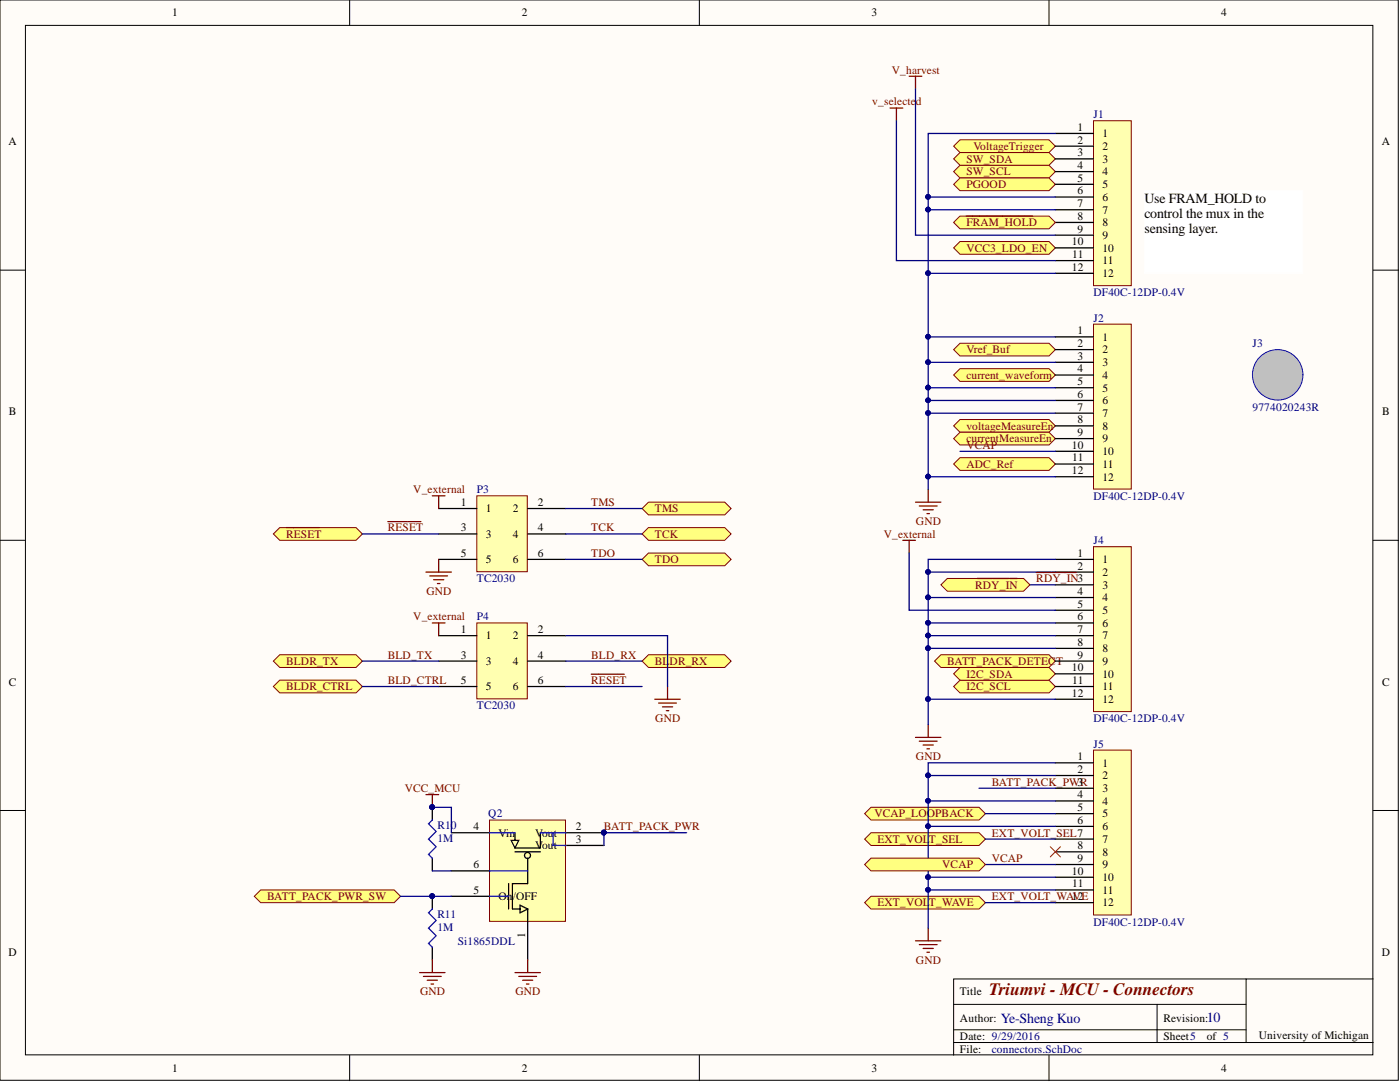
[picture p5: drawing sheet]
<svg xmlns="http://www.w3.org/2000/svg" width="279mm" height="216mm" viewBox="0 0 279 216" stroke-linecap="round" stroke-linejoin="round" font-family="sans-serif">
<defs><g id="words">
<text font-size="3.5" fill="#800000" x="197.4" y="198.6">Triumvi - MCU - Connectors</text>
<g font-size="2.8">
<text x="228.4" y="40.5">Use FRAM_HOLD to</text>
<text x="228.4" y="43.5">control the mux in the</text>
<text x="228.4" y="46.6">sensing layer.</text>
</g>
<g font-size="2.8" fill="#000080">
<text x="240.8" y="203.9">10</text>
<text x="199.7" y="204.1">Ye-Sheng Kuo</text>
</g>
<g font-size="2.3">
<text x="34.3" y="3.3">1</text>
<text x="104.1" y="3.3">2</text>
<text x="173.9" y="3.3">3</text>
<text x="243.7" y="3.3">4</text>
<text x="1.7" y="29">A</text>
<text x="215" y="26.1">1</text>
<text x="215" y="28.7">2</text>
<text x="220" y="27.4">1</text>
<text x="220" y="29.9">2</text>
<text x="275.8" y="29">A</text>
<text x="215" y="31.2">3</text>
<text x="215" y="33.7">4</text>
<text x="220" y="32.5">3</text>
<text x="220" y="35">4</text>
<text x="215" y="36.3">5</text>
<text x="215" y="38.8">6</text>
<text x="215" y="41.3">7</text>
<text x="220" y="37.5">5</text>
<text x="220" y="40.1">6</text>
<text x="215" y="43.9">8</text>
<text x="215" y="46.4">9</text>
<text x="220" y="42.6">7</text>
<text x="220" y="45.2">8</text>
<text x="220" y="47.7">9</text>
<text x="213.9" y="49">10</text>
<text x="214" y="51.5">11</text>
<text x="220" y="50.2">10</text>
<text x="220" y="52.8">11</text>
<text x="213.9" y="54">12</text>
<text x="220" y="55.3">12</text>
<text x="215" y="66.7">1</text>
<text x="215" y="69.3">2</text>
<text x="215" y="71.8">3</text>
<text x="220" y="68">1</text>
<text x="220" y="70.5">2</text>
<text x="215" y="74.3">4</text>
<text x="215" y="76.9">5</text>
<text x="220" y="73.1">3</text>
<text x="220" y="75.6">4</text>
<text x="1.8" y="82.9">B</text>
<text x="215" y="79.4">6</text>
<text x="215" y="81.9">7</text>
<text x="220" y="78.1">5</text>
<text x="220" y="80.7">6</text>
<text x="220" y="83.2">7</text>
<text x="275.8" y="82.9">B</text>
<text x="213.9" y="89.5">10</text>
<text x="215" y="84.5">8</text>
<text x="215" y="87">9</text>
<text x="220" y="85.7">8</text>
<text x="220" y="88.3">9</text>
<text x="213.9" y="94.6">12</text>
<text x="214" y="92.1">11</text>
<text x="220" y="90.8">10</text>
<text x="220" y="93.4">11</text>
<text x="220" y="95.9">12</text>
<text x="91.9" y="101">1</text>
<text x="107.3" y="101">2</text>
<text x="91.9" y="106">3</text>
<text x="96.9" y="102.2">1</text>
<text x="96.9" y="107.3">3</text>
<text x="102.3" y="102.2">2</text>
<text x="102.3" y="107.3">4</text>
<text x="107.3" y="106">4</text>
<text x="91.9" y="111.1">5</text>
<text x="96.9" y="112.4">5</text>
<text x="102.3" y="112.4">6</text>
<text x="107.3" y="111.1">6</text>
<text x="215" y="111.1">1</text>
<text x="215" y="113.6">2</text>
<text x="220" y="112.4">1</text>
<text x="215" y="118.7">4</text>
<text x="220" y="114.9">2</text>
<text x="220" y="117.5">3</text>
<text x="220" y="120">4</text>
<text x="215" y="121.3">5</text>
<text x="215" y="123.8">6</text>
<text x="220" y="122.5">5</text>
<text x="220" y="125.1">6</text>
<text x="91.9" y="126.3">1</text>
<text x="91.9" y="131.4">3</text>
<text x="96.9" y="127.6">1</text>
<text x="102.3" y="127.6">2</text>
<text x="107.3" y="126.3">2</text>
<text x="107.3" y="131.4">4</text>
<text x="215" y="126.3">7</text>
<text x="215" y="128.9">8</text>
<text x="215" y="131.4">9</text>
<text x="220" y="127.6">7</text>
<text x="220" y="130.1">8</text>
<text x="1.8" y="136.8">C</text>
<text x="91.9" y="136.5">5</text>
<text x="96.9" y="132.7">3</text>
<text x="96.9" y="137.7">5</text>
<text x="102.3" y="132.7">4</text>
<text x="102.3" y="137.7">6</text>
<text x="107.3" y="136.5">6</text>
<text x="213.9" y="133.9">10</text>
<text x="214" y="136.5">11</text>
<text x="220" y="132.7">9</text>
<text x="220" y="135.2">10</text>
<text x="220" y="137.7">11</text>
<text x="275.8" y="136.8">C</text>
<text x="213.9" y="139">12</text>
<text x="220" y="140.3">12</text>
<text x="215" y="151.7">1</text>
<text x="215" y="154.2">2</text>
<text x="220" y="153">1</text>
<text x="220" y="155.5">2</text>
<text x="215" y="159.3">4</text>
<text x="215" y="161.9">5</text>
<text x="220" y="158">3</text>
<text x="220" y="160.6">4</text>
<text x="94.5" y="165.7">4</text>
<text x="99.5" y="166.9">Vin</text>
<text x="106.8" y="166.9">V</text>
<text x="108.2" y="166.9">ou</text>
<text x="110.5" y="166.9">t</text>
<text x="115" y="165.7">2</text>
<text x="215" y="164.4">6</text>
<text x="220" y="163.1">5</text>
<text x="220" y="165.7">6</text>
<text x="94.5" y="173.3">6</text>
<text x="106.8" y="169.5">Vout</text>
<text x="115" y="168.2">3</text>
<text x="215" y="169.5">8</text>
<text x="215" y="172">9</text>
<text x="220" y="168.2">7</text>
<text x="220" y="170.7">8</text>
<text x="220" y="173.3">9</text>
<text x="94.5" y="178.3">5</text>
<text x="99.5" y="179.6">On</text>
<text x="102.3" y="179.6">/OFF</text>
<text x="213.9" y="174.5">10</text>
<text x="214" y="177.1">11</text>
<text x="220" y="175.8">10</text>
<text x="220" y="178.3">11</text>
<text x="220" y="180.9">12</text>
<text x="1.7" y="190.7">D</text>
<text x="104.8" y="187.1" transform="rotate(-90 104.8 187.1)">1</text>
<text x="275.8" y="190.7">D</text>
<text x="191.6" y="198.6">Title</text>
<text x="191.6" y="204">Author:</text>
<text x="232.2" y="204">Revision:</text>
<text x="191.6" y="207.5">Date: 9/29/2016</text>
<text x="232.2" y="207.5">Sheet5</text>
<text x="240.8" y="207.5">of 5</text>
<text x="251.2" y="207.3">University of Michigan</text>
<text x="34.3" y="213.9">1</text>
<text x="104.1" y="213.9">2</text>
<text x="173.9" y="213.9">3</text>
<text x="191.6" y="210.1">File:</text>
<text x="243.7" y="213.9">4</text>
</g>
<g font-size="2.3" fill="#800000">
<text x="178" y="14.7">V_harvest</text>
<text x="174.1" y="21">v_selected</text>
<text x="194.3" y="29.9">VoltageTrigger</text>
<text x="192.9" y="35">SW_SCL</text>
<text x="192.9" y="32.5">SW_SDA</text>
<text x="192.9" y="37.5">PGOOD</text>
<text x="192.9" y="45.2">FRAM_HOLD</text>
<text x="192.9" y="50.2">VCC3_LDO_EN</text>
<text x="192.9" y="70.5">Vref_Buf</text>
<text x="192.9" y="75.6">current_waveform</text>
<text x="192.9" y="85.7">voltageMeasureEn</text>
<text x="192.9" y="88.3">currentMeasureEn</text>
<text x="192.9" y="89.5">VCAP</text>
<text x="192.9" y="93.4">ADC_Ref</text>
<text x="82.5" y="98.4">V_external</text>
<text x="118" y="101">TMS</text>
<text x="57.1" y="107.3">RESET</text>
<text x="77.4" y="106">RESET</text>
<text x="118" y="106">TCK</text>
<text x="130.7" y="102.2">TMS</text>
<text x="130.7" y="107.3">TCK</text>
<text x="176.4" y="107.3">V_external</text>
<text x="182.8" y="104.8">GND</text>
<text x="118" y="111.1">TDO</text>
<text x="130.7" y="112.4">TDO</text>
<text x="85.1" y="118.7">GND</text>
<text x="194.6" y="117.5">RDY_IN</text>
<text x="206.8" y="116.2">RDY_IN3</text>
<text x="82.5" y="123.8">V_external</text>
<text x="77.4" y="131.4">BLD_TX</text>
<text x="118" y="131.4">BLD_RX</text>
<text x="57.1" y="137.7">BLDR_CTRL</text>
<text x="57.1" y="132.7">BLDR_TX</text>
<text x="77.4" y="136.5">BLD_CTRL</text>
<text x="118" y="136.5">RESET</text>
<text x="130.7" y="132.7">BL</text>
<text x="133.6" y="132.7">DR_RX</text>
<text x="189.1" y="132.7">BATT_PACK_DETECT</text>
<text x="192.9" y="137.7">I2C_SCL</text>
<text x="192.9" y="135.2">I2C_SDA</text>
<text x="130.8" y="144.1">GND</text>
<text x="182.8" y="151.7">GND</text>
<text x="80.8" y="158">VCC_MCU</text>
<text x="197.9" y="156.8">BATT_PACK_PW3R</text>
<text x="120.5" y="165.7">BATT_PACK_PWR</text>
<text x="174.5" y="163.1">VCAP_LOOPBACK</text>
<text x="197.9" y="166.9">EXT_VOLT_SEL7</text>
<text x="175.1" y="168.2">EXT_VOL</text>
<text x="185.4" y="168.2">T_SEL</text>
<text x="188" y="173.3">VCAP</text>
<text x="197.9" y="172">VCAP</text>
<text x="53.3" y="179.6">BATT_PACK_PWR_SW</text>
<text x="197.9" y="179.6">EXT_VOLT_WA1V2E</text>
<text x="175.1" y="180.9">EXT_VOL</text>
<text x="185.4" y="180.9">T_WAVE</text>
<text x="182.8" y="192.3">GND</text>
<text x="83.8" y="198.6">GND</text>
<text x="102.9" y="198.6">GND</text>
</g>
<g font-size="2.3" fill="#000080">
<text x="218.2" y="23.6">J1</text>
<text x="218.2" y="59.1">DF40C-12DP-0.4V</text>
<text x="218.2" y="64.2">J2</text>
<text x="250" y="69.3">J3</text>
<text x="250" y="81.9">9774020243R</text>
<text x="95.2" y="98.4">P3</text>
<text x="218.2" y="99.7">DF40C-12DP-0.4V</text>
<text x="218.2" y="108.6">J4</text>
<text x="95.2" y="116.2">TC2030</text>
<text x="95.2" y="123.8">P4</text>
<text x="95.2" y="141.6">TC2030</text>
<text x="218.2" y="149.2">J5</text>
<text x="218.2" y="144.1">DF40C-12DP-0.4V</text>
<text x="87.3" y="167.9">1M</text>
<text x="87.3" y="165.4">R10</text>
<text x="97.4" y="163.1">Q2</text>
<text x="87.3" y="185.7">1M</text>
<text x="87.3" y="183.2">R11</text>
<text x="218.2" y="184.7">DF40C-12DP-0.4V</text>
<text x="91.4" y="188.5">Si1865DDL</text>
<text x="197.9" y="210.1">connectors.SchDoc</text>
</g>
</g></defs>
<g fill="#fffcf8" stroke="#000" stroke-width=".2">
<path d="M0 0h279.1v215.6h-279.1z"/>
<path d="M5.1 5.1h268.9v205.4h-268.9z"/>
</g>
<g fill="none" stroke="#000" stroke-width=".2">
<path d="M69.8 0v5.1M139.6 0v5.1M209.4 0v5.1M0 53.9h5.1M274.1 53.9h5M0 107.8h5.1M274.1 107.8h5M0 161.7h5.1M274.1 161.7h5M248.7 195.3h-58.4v15.3M274.1 195.3h-25.4v12.7M69.8 210.6v5"/>
<path d="M139.6 210.6v5M190.3 200.4h58.4M190.3 208h83.8M190.3 205.5h58.4M209.4 210.6v5M230.9 200.4v7.6"/>
</g>
<g fill="#ffff80" stroke="#800000" stroke-width=".2">
<path d="M190.3 137l1.3-1.3h17.8l1.2 1.3-1.2 1.3h-17.8z" fill-rule="evenodd"/>
<path d="M190.3 134.5l1.3-1.3h17.8l1.2 1.3-1.2 1.2h-17.8z" fill-rule="evenodd"/>
<path d="M172.6 167.4l1.2-1.2h21.6l1.3 1.2-1.3 1.3h-21.6z" fill-rule="evenodd"/>
</g>
<path d="M95.2 98.9h10v15.2h-10z" fill="#ffffb0" stroke="#800000" stroke-width=".2"/>
<path d="M87.5 101.5h7.7M87.5 106.5h7.7M87.5 111.6h7.7M105.3 101.5h7.6M105.3 106.5h7.6M105.3 111.6h7.6" fill="none" stroke="#000" stroke-width=".25"/>
<path d="M77.4 104.1h2.7M80.2 104.1h1.1M81.4 104.1h1.2M82.7 104.1h1.3M85 114.2h5.1M85.8 114.9h3.5M86.5 115.7h2.1M87.3 116.4h.5M87.5 111.6v2.6" fill="none" stroke="#800000" stroke-width=".25"/>
<path d="M95.2 124.3h10v15.1h-10z" fill="#ffffb0" stroke="#800000" stroke-width=".2"/>
<path d="M87.5 126.8h7.7M87.5 131.9h7.7M87.5 137h7.7M105.3 126.8h7.6M105.3 131.9h7.6M105.3 137h7.6" fill="none" stroke="#000" stroke-width=".25"/>
<g fill="none" stroke="#800000" stroke-width=".25">
<path d="M86.3 98.9h2.5M87.5 98.9v2.6M86.3 124.3h2.5M87.5 124.3v2.5M118 134.5h2.7M120.8 134.5h1.1M122 134.5h1.3M123.3 134.5h1.3M130.7 139.5h5.1M133.2 137v2.5M131.4 140.3h3.6M132.2 141h2"/>
<path d="M133 141.8h.5"/>
</g>
<path d="M54.6 106.5l1.2-1.2h15.3l1.2 1.2-1.2 1.3h-15.3z" fill-rule="evenodd" fill="#ffff80" stroke="#800000" stroke-width=".2"/>
<path d="M57.1 105.3h2.7M59.9 105.3h1.1M61.1 105.3h1.2M62.4 105.3h1.3" fill="none" stroke="#800000" stroke-width=".25"/>
<g fill="#ffff80" stroke="#800000" stroke-width=".2">
<path d="M128.1 101.5l1.3-1.3h15.2l1.3 1.3-1.3 1.2h-15.2z" fill-rule="evenodd"/>
<path d="M128.1 106.5l1.3-1.2h15.2l1.3 1.2-1.3 1.3h-15.2z" fill-rule="evenodd"/>
<path d="M128.1 111.6l1.3-1.2h15.2l1.3 1.2-1.3 1.3h-15.2z" fill-rule="evenodd"/>
<path d="M54.6 137l1.2-1.3h15.3l1.2 1.3-1.2 1.3h-15.3z" fill-rule="evenodd"/>
<path d="M54.6 131.9l1.2-1.3h15.3l1.2 1.3-1.2 1.3h-15.3z" fill-rule="evenodd"/>
<path d="M128.1 131.9l1.3-1.3h15.2l1.3 1.3-1.3 1.3h-15.2z" fill-rule="evenodd"/>
</g>
<path d="M185.2 97.7v2.5M180.2 107.8h2.5M181.4 107.8v2.6M182.7 100.2h5.1M183.5 101h3.5M184.2 101.7h2.1M185 102.5h.5" fill="none" stroke="#800000" stroke-width=".25"/>
<g fill="#ffff80" stroke="#800000" stroke-width=".2">
<path d="M190.3 34.2l1.3-1.2h17.8l1.2 1.2-1.2 1.3h-17.8z" fill-rule="evenodd"/>
<path d="M190.3 31.7l1.3-1.3h17.8l1.2 1.3-1.2 1.3h-17.8z" fill-rule="evenodd"/>
<path d="M190.3 74.8l1.3-1.2h17.8l1.2 1.2-1.2 1.3h-17.8z" fill-rule="evenodd"/>
<path d="M190.3 69.8l1.3-1.3h17.8l1.2 1.3-1.2 1.2h-17.8z" fill-rule="evenodd"/>
<path d="M190.3 29.2l1.3-1.3h17.8l1.2 1.3-1.2 1.2h-17.8z" fill-rule="evenodd"/>
<path d="M190.3 49.5l1.3-1.3h17.8l1.2 1.3-1.2 1.2h-17.8z" fill-rule="evenodd"/>
<path d="M190.3 85l1.3-1.3h17.8l1.2 1.3-1.2 1.2h-17.8z" fill-rule="evenodd"/>
<path d="M190.3 87.5l1.3-1.3h17.8l1.2 1.3-1.2 1.3h-17.8z" fill-rule="evenodd"/>
<path d="M190.3 92.6l1.3-1.3h17.8l1.2 1.3-1.2 1.3h-17.8z" fill-rule="evenodd"/>
</g>
<path d="M181.4 15.2h2.6M182.7 15.2v2.6M177.6 21.6h2.6M178.9 21.6v2.5" fill="none" stroke="#800000" stroke-width=".25"/>
<g fill="#ffff80" stroke="#800000" stroke-width=".2">
<path d="M172.6 180.1l1.2-1.3h21.6l1.3 1.3-1.3 1.3h-21.6z" fill-rule="evenodd"/>
<path d="M190.3 36.8l1.3-1.3h17.8l1.2 1.3-1.2 1.2h-17.8z" fill-rule="evenodd"/>
<path d="M186.5 131.9l1.3-1.3h21.6l1.2 1.3-1.2 1.3h-21.6z" fill-rule="evenodd"/>
<path d="M50.8 178.8l1.2-1.2h26.7l1.2 1.2-1.2 1.3h-26.7z" fill-rule="evenodd"/>
</g>
<path d="M97.7 163.6h15.1v20.2h-15.1z" fill="#ffffb0" stroke="#800000" stroke-width=".2"/>
<g fill="none" stroke="#000" stroke-width=".25">
<path d="M86.3 161.1v2.5M86.3 171.2v2.6M86.3 178.8v2.6M90.1 166.2h7.6M90.1 173.8h7.6M90.1 178.8h7.6M101.5 176.3v5.1M102.8 170h5M105.3 171.2v5.1h-3v5.1M107.8 166.2v3h-5M112.9 166.2h7.6M112.9 168.7h7.6"/>
<path d="M86.3 189v2.5M105.3 181.4v10.1"/>
<circle cx="105.3" cy="170.7" r=".6"/>
</g>
<g fill="#000080" stroke="#000080" stroke-width=".2">
<circle cx="120.5" cy="166.1" r=".47"/>
<circle cx="86.2" cy="161.1" r=".47"/>
<circle cx="86.2" cy="178.8" r=".47"/>
</g>
<path d="M102.8 166.2v1.5h.7l-.7 1.5-.8-1.5h.8M102.3 181.4h1.5v.7l1.5-.7-1.5-.8v.8" fill="none" stroke="#080d02" stroke-width=".25"/>
<path d="M86.3 163.6l-.8 .8 1.5 1.5-1.5 1.5 1.5 1.6-1.5 1.5 .8 .7M97.7 166.2h5.1M97.7 173.8h7.6M97.7 178.8h3.8M107.8 166.2h5.1M110.4 166.2v2.5h2.5M86.3 181.4l-.8 .7 1.5 1.6-1.5 1.5 1.5 1.5-1.5 1.5 .8 .8" fill="none" stroke="#00f" stroke-width=".25"/>
<path d="M85 158.6h2.5M86.3 158.6v2.5M83.7 194.1h5.1M84.5 194.8h3.6M85.3 195.6h2M86 196.4h.5M86.3 191.5v2.6M102.8 194.1h5M103.5 194.8h3.6M104.3 195.6h2M105.1 196.4h.5M105.3 191.5v2.6" fill="none" stroke="#800000" stroke-width=".25"/>
<path d="M218.2 24.1h7.6v32.9h-7.6z" fill="#ffffb0" stroke="#800000" stroke-width=".2"/>
<path d="M210.6 26.6h7.6M210.6 29.2h7.6M210.6 31.7h7.6M210.6 34.2h7.6M210.6 36.8h7.6M210.6 39.3h7.6M210.6 41.9h7.6M210.6 44.4h7.6M210.6 46.9h7.6M210.6 49.5h7.6M210.6 52h7.6M210.6 54.5h7.6" fill="none" stroke="#000" stroke-width=".25"/>
<path d="M218.2 64.7h7.6v32.9h-7.6z" fill="#ffffb0" stroke="#800000" stroke-width=".2"/>
<path d="M210.6 67.2h7.6M210.6 69.8h7.6M210.6 72.3h7.6M210.6 74.8h7.6M210.6 77.4h7.6M210.6 79.9h7.6M210.6 82.4h7.6M210.6 85h7.6M210.6 87.5h7.6M210.6 90.1h7.6M210.6 92.6h7.6M210.6 95.1h7.6" fill="none" stroke="#000" stroke-width=".25"/>
<path d="M218.2 149.7h7.6v32.9h-7.6z" fill="#ffffb0" stroke="#800000" stroke-width=".2"/>
<path d="M210.6 152.2h7.6M210.6 154.7h7.6M210.6 157.3h7.6M210.6 159.8h7.6M210.6 162.4h7.6M210.6 164.9h7.6M210.6 167.4h7.6M210.6 170h7.6M210.6 172.5h7.6M210.6 175h7.6M210.6 177.6h7.6M210.6 180.1h7.6" fill="none" stroke="#000" stroke-width=".25"/>
<path d="M218.2 109.1h7.6v32.9h-7.6z" fill="#ffffb0" stroke="#800000" stroke-width=".2"/>
<path d="M210.6 111.6h7.6M210.6 114.2h7.6M210.6 116.7h7.6M210.6 119.2h7.6M210.6 121.8h7.6M210.6 124.3h7.6M210.6 126.8h7.6M210.6 129.4h7.6M210.6 131.9h7.6M210.6 134.5h7.6M210.6 137h7.6M210.6 139.5h7.6" fill="none" stroke="#000" stroke-width=".25"/>
<circle cx="255" cy="74.8" r="5" fill="#c0c0c0" stroke="#00f" stroke-width=".2"/>
<path d="M182.7 147.1h5.1M183.5 147.9h3.5M184.2 148.7h2.1M185 149.4h.5M185.2 144.6v2.5M182.7 187.7h5.1M183.5 188.5h3.5M184.2 189.2h2.1M185 190h.5M185.2 185.2v2.5" fill="none" stroke="#800000" stroke-width=".25"/>
<path d="M172.6 162.4l1.2-1.3h21.6l1.3 1.3-1.3 1.2h-21.6z" fill-rule="evenodd" fill="#ffff80" stroke="#800000" stroke-width=".2"/>
<g fill="none" stroke="#000080" stroke-width=".25">
<path d="M182.7 17.8v29.1h27.9M178.9 24.1v27.9h31.7M185.2 39.3h25.4M210.6 26.6h-25.4v71.1M185.2 41.9h25.4M185.2 54.5h25.4M185.2 67.2h25.4M185.2 72.3h25.4M185.2 77.4h25.4M185.2 79.9h25.4M185.2 82.4h25.4M185.2 95.1h25.4"/>
<path d="M191.6 90.1h19M72.3 106.5h15.2M112.9 101.5h15.2M112.9 106.5h15.2M112.9 111.6h15.2M181.4 110.4v11.4h29.2M185.2 114.2h25.4M185.2 119.2h25.4M205.5 116.7h5.1M210.6 111.6h-25.4v33M72.3 131.9h15.2M72.3 137h15.2"/>
<path d="M112.9 126.8h20.3v10.2M112.9 131.9h15.2M112.9 137h15.2M185.2 126.8h25.4M185.2 139.5h25.4M185.2 124.3h25.4M185.2 129.4h25.4M185.2 154.7h25.4M185.2 159.8h25.4M195.4 157.3h15.2M210.6 152.2h-25.4v12.7M79.9 178.8h10.2"/>
<path d="M86.3 161.1h3.8v5.1M86.3 173.8h3.8M137 166.2h-16.5v2.5M196.7 172.5h13.9M196.7 167.4h13.9M196.7 162.4h13.9M210.6 177.6h-25.4v7.6M210.6 175h-25.4v2.6M210.6 164.9h-25.4v10.1M196.7 180.1h13.9"/>
</g>
<g fill="#000080" stroke="#000080" stroke-width=".2">
<circle cx="185.2" cy="39.3" r=".47"/>
<circle cx="86.2" cy="178.8" r=".47"/>
<circle cx="86.2" cy="161.1" r=".47"/>
<circle cx="120.5" cy="166.1" r=".47"/>
<circle cx="185.2" cy="41.8" r=".47"/>
<circle cx="185.2" cy="54.5" r=".47"/>
<circle cx="185.2" cy="67.2" r=".47"/>
<circle cx="185.2" cy="72.3" r=".47"/>
<circle cx="185.2" cy="77.3" r=".47"/>
<circle cx="185.2" cy="79.9" r=".47"/>
<circle cx="185.2" cy="82.4" r=".47"/>
<circle cx="185.2" cy="95.1" r=".47"/>
<circle cx="185.2" cy="126.8" r=".47"/>
<circle cx="185.2" cy="139.5" r=".47"/>
<circle cx="185.2" cy="124.3" r=".47"/>
<circle cx="185.2" cy="129.3" r=".47"/>
<circle cx="185.2" cy="114.1" r=".47"/>
<circle cx="185.2" cy="177.5" r=".47"/>
<circle cx="185.2" cy="175" r=".47"/>
<circle cx="185.2" cy="164.9" r=".47"/>
<circle cx="185.2" cy="154.7" r=".47"/>
<circle cx="185.2" cy="119.2" r=".47"/>
<circle cx="185.2" cy="159.8" r=".47"/>
</g>
<path d="M209.6 169l2 2M211.6 169l-2 2" fill="none" stroke="#f00" stroke-width=".2"/>
<g fill="#ffff80" stroke="#800000" stroke-width=".2">
<path d="M172.6 172.5l1.2-1.3h21.6l1.3 1.3-1.3 1.3h-21.6z" fill-rule="evenodd"/>
<path d="M187.8 116.7l1.3-1.3h15.2l1.2 1.3-1.2 1.3h-15.2z" fill-rule="evenodd"/>
</g>
<path d="M195 115.4h3M198.1 115.4h3.3M201.5 115.4h1.5M206.8 114.2h3M209.9 114.2h3.2M213.3 114.2h1.5" fill="none" stroke="#800000" stroke-width=".25"/>
<path d="M190.3 44.4l1.3-1.3h17.8l1.2 1.3-1.2 1.3h-17.8z" fill-rule="evenodd" fill="#ffff80" stroke="#800000" stroke-width=".2"/>
<path d="M192.9 43.1h5.9M198.9 43.1h2.7M201.7 43.1h1.5M203.3 43.1h1.2M204.5 43.1h1.6" fill="none" stroke="#800000" stroke-width=".25"/>
<path d="M228.4 38h31.6v16.5h-31.6z" fill="#fff" stroke="#fff" stroke-width=".2"/>
<use href="#words"/>
</svg>
